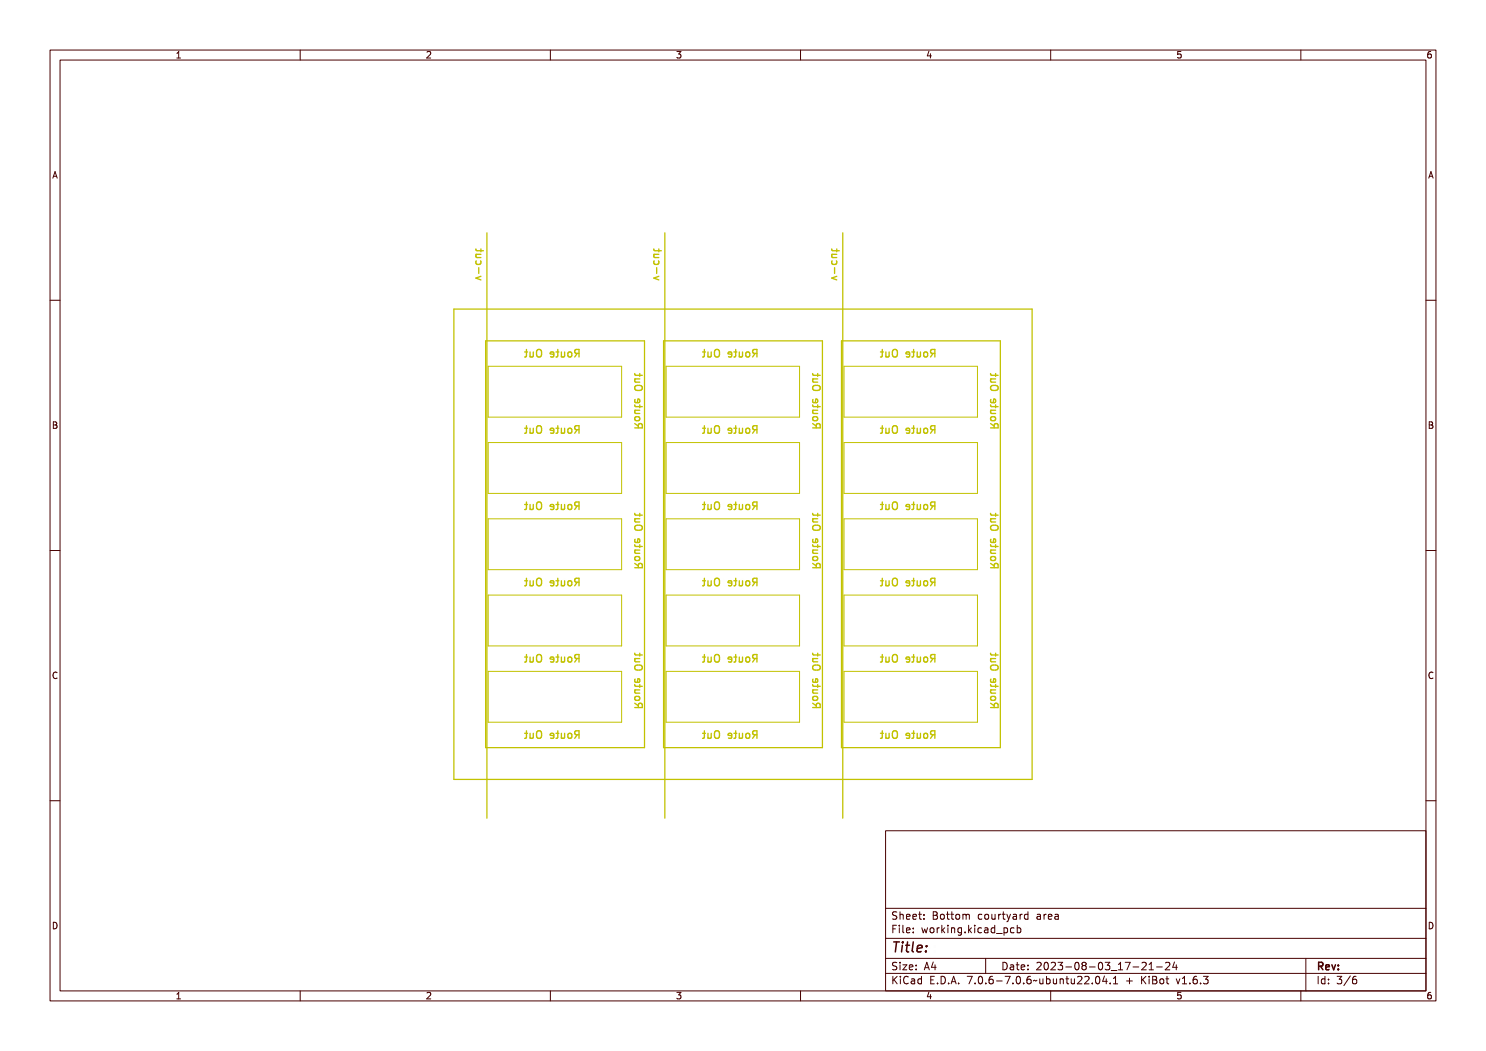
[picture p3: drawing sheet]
<svg xmlns="http://www.w3.org/2000/svg" width="297mm" height="210mm" viewBox="0 0 297 210" stroke-linecap="round" stroke-linejoin="round" font-family="sans-serif">
<defs><g id="words">
<text font-size="2.7" fill="#480000" x="178" y="190.3">Title:</text>
<g font-size="2" fill="#c2c200">
<text x="96.6" y="55.9" transform="rotate(-90 96.6 55.9)">v-cut</text>
<text x="132.1" y="55.9" transform="rotate(-90 132.1 55.9)">v-cut</text>
<text x="167.7" y="55.9" transform="rotate(-90 167.7 55.9)">v-cut</text>
<text x="104.9" y="71.4">Route Out</text>
<text x="140.5" y="71.4">Route Out</text>
<text x="176.1" y="71.4">Route Out</text>
<text x="104.9" y="86.6">Route Out</text>
<text x="128.3" y="85.6" transform="rotate(-90 128.3 85.6)">Route Out</text>
<text x="140.5" y="86.6">Route Out</text>
<text x="163.9" y="85.6" transform="rotate(-90 163.9 85.6)">Route Out</text>
<text x="176.1" y="86.6">Route Out</text>
<text x="199.4" y="85.6" transform="rotate(-90 199.4 85.6)">Route Out</text>
<text x="104.9" y="101.9">Route Out</text>
<text x="140.5" y="101.9">Route Out</text>
<text x="176.1" y="101.9">Route Out</text>
<text x="128.3" y="113.6" transform="rotate(-90 128.3 113.6)">Route Out</text>
<text x="163.9" y="113.6" transform="rotate(-90 163.9 113.6)">Route Out</text>
<text x="199.4" y="113.6" transform="rotate(-90 199.4 113.6)">Route Out</text>
<text x="104.9" y="117.1">Route Out</text>
<text x="140.5" y="117.1">Route Out</text>
<text x="176.1" y="117.1">Route Out</text>
<text x="104.9" y="132.4">Route Out</text>
<text x="140.5" y="132.4">Route Out</text>
<text x="176.1" y="132.4">Route Out</text>
<text x="128.3" y="141.5" transform="rotate(-90 128.3 141.5)">Route Out</text>
<text x="163.9" y="141.5" transform="rotate(-90 163.9 141.5)">Route Out</text>
<text x="199.4" y="141.5" transform="rotate(-90 199.4 141.5)">Route Out</text>
<text x="104.9" y="147.6">Route Out</text>
<text x="140.5" y="147.6">Route Out</text>
<text x="176.1" y="147.6">Route Out</text>
</g>
<g font-size="2" fill="#480000">
<text x="178" y="183.7">Sheet: Bottom courtyard area</text>
<text x="178" y="186.5">File: working.kicad_pcb</text>
<text x="178" y="193.9">Size: A4</text>
<text x="178" y="196.6">KiCad E.D.A. 7.0.6-7.0.6~ubuntu22.04.1 + KiBot v1.6.3</text>
<text x="200" y="193.9">Date: 2023-08-03_17-21-24</text>
<text x="263" y="196.6">Id: 3/6</text>
<text x="263" y="193.9">Rev:</text>
</g>
<g font-size="1.7" fill="#480000">
<text x="35" y="11.7">1</text>
<text x="85" y="11.7">2</text>
<text x="135" y="11.7">3</text>
<text x="185" y="11.7">4</text>
<text x="235" y="11.7">5</text>
<text x="285" y="11.7">6</text>
<text x="10.5" y="35.7">A</text>
<text x="285.5" y="35.7">A</text>
<text x="10.5" y="85.6">B</text>
<text x="285.5" y="85.6">B</text>
<text x="10.5" y="135.7">C</text>
<text x="285.5" y="135.7">C</text>
<text x="10.5" y="185.6">D</text>
<text x="285.5" y="185.6">D</text>
<text x="35" y="199.7">1</text>
<text x="85" y="199.7">2</text>
<text x="135" y="199.7">3</text>
<text x="185" y="199.7">4</text>
<text x="235" y="199.7">5</text>
<text x="285" y="199.7">6</text>
</g>
</g></defs>
<g fill="none" stroke="#c2c200" stroke-width=".2">
<path d="M97.6 73.2h26.6v10.2h-26.6zM133.1 73.2h26.7v10.2h-26.7zM168.7 73.2h26.7v10.2h-26.7zM97.6 88.4h26.6v10.2h-26.6zM133.1 88.4h26.7v10.2h-26.7zM168.7 88.4h26.7v10.2h-26.7zM97.6 103.7h26.6v10.1h-26.6zM97.6 118.9h26.6v10.2h-26.6zM133.1 103.7h26.7v10.1h-26.7zM133.1 118.9h26.7v10.2h-26.7zM168.7 103.7h26.7v10.1h-26.7zM168.7 118.9h26.7v10.2h-26.7z"/>
<path d="M97.6 134.2h26.6v10.1h-26.6zM133.1 134.2h26.7v10.1h-26.7zM168.7 134.2h26.7v10.1h-26.7z"/>
</g>
<path d="M97.3 46.5v117M132.9 46.5v117M168.4 46.5v117M90.7 61.8h115.6v93.9h-115.6zM97.1 68.1h31.7v81.3h-31.7zM132.6 68.1h31.8v81.3h-31.8zM168.2 68.1h31.7v81.3h-31.7z" fill="none" stroke="#c2c200" stroke-width=".25"/>
<g fill="none" stroke="#c2c200" stroke-width=".27">
<path d="M95.4 54.8l1.2 .4v.2l-1.2 .4v-.2l1-.3-1-.3zM95.4 51.2h1.2v.2h-.2a.36 .36 0 0 1 .2 .5 .36 .36 0 0 1-.5 .2h-.7v-.2h.9l.1-.2-.2-.3h-.8zM95.4 50h.2v.4h.7l.1-.4h.2l-.1 .4-.1 .2h-.8v.3h-.2v-.3h-.3v-.2h.3zM95.5 52.4h.2a.4 .4 0 0 0 0 .6 .4 .4 0 0 0 .6 0 .4 .4 0 0 0 0-.6 .45 .45 0 0 1 .3 .6 .45 .45 0 0 1-.6 .3 .55 .55 0 0 1-.5-.3 .55 .55 0 0 1 0-.6zM95.9 53.8h.2v.5h-.2zM131 54.8l1.1 .4v.2l-1.1 .4v-.2l.9-.3-.9-.3zM131 51.2h1.1v.2h-.2a.36 .36 0 0 1 .2 .5 .36 .36 0 0 1-.4 .2h-.7v-.2h.8l.2-.2-.2-.3h-.8zM131 50h.1v.4h.8l.1-.4h.1v.4l-.2 .2h-.8v.3h-.1v-.3h-.3v-.2h.3zM131.1 52.4h.2a.4 .4 0 0 0 0 .6 .4 .4 0 0 0 .5 0 .4 .4 0 0 0 .1-.6 .45 .45 0 0 1 .2 .6 .45 .45 0 0 1-.5 .3 .55 .55 0 0 1-.6-.3 .55 .55 0 0 1 .1-.6zM131.5 53.8h.1v.5h-.1zM166.6 54.8l1.1 .4v.2l-1.1 .4v-.2l.9-.3-.9-.3zM166.6 51.2h1.1v.2h-.2a.36 .36 0 0 1 .2 .5 .36 .36 0 0 1-.4 .2h-.7v-.2h.8l.1-.2-.2-.3h-.7z"/>
<path d="M166.6 50h.1v.4h.7l.1-.4h.2v.4l-.2 .2h-.8v.3h-.1v-.3h-.3v-.2h.3zM166.6 52.4h.2a.4 .4 0 0 0 0 .6 .4 .4 0 0 0 .6 0 .4 .4 0 0 0 0-.6 .45 .45 0 0 1 .3 .6 .45 .45 0 0 1-.6 .3 .55 .55 0 0 1-.5-.3 .55 .55 0 0 1 0-.6zM167 53.8h.2v.5h-.2zM105.1 69.9a.74 .74 0 0 1 .9 .3v.3l-.3 .2 .5 .7h-.3l-.2-.5-.2-.1h-.2v.6h-.2zM105.3 70.1h.2a.26 .26 0 0 1 .3 .3 .26 .26 0 0 1-.3 .2h-.2zM106.6 70.5a.4 .4 0 0 1 .4 .4 .4 .4 0 0 1-.4 .4l-.1-.3zM107.6 70.3h.1l.1 .8 .2 .2 .2-.2v-.8h.2v1.1h-.2v-.2a.36 .36 0 0 1-.4 .2 .36 .36 0 0 1-.2-.4zM109 70h.2v.3h.4v.1h-.4v.7l.4 .2v.1h-.4l-.2-.2v-.8h-.3v-.1h.3zM110.1 70.4a.49 .49 0 0 1 .6-.1 .49 .49 0 0 1 .2 .6h-.8a.42 .42 0 0 0 .3 .4 .42 .42 0 0 0 .4-.1 .48 .48 0 0 1-.4 .2 .48 .48 0 0 1-.4-.2zM110.2 70.5h.3l.2 .3h-.6zM112.6 70a.54 .54 0 0 1 .6 .1 .54 .54 0 0 1 .1 .6 .54 .54 0 0 1-.5 .7 .54 .54 0 0 1-.5-.7zM112.7 70.1a.57 .57 0 0 1 .4 .9l-.1 .2a.57 .57 0 0 1-.4-.9z"/>
<path d="M113.6 70.3h.2v.8l.2 .2 .3-.2v-.8h.2v1.1h-.2v-.2a.36 .36 0 0 1-.5 .2 .36 .36 0 0 1-.2-.4zM115.1 70h.2v.3h.4v.1h-.4v.7l.4 .2v.1h-.4l-.2-.2v-.8h-.3v-.1h.3zM126.9 77.5a.9 .9 0 0 1 1.4 .2 .84 .84 0 0 1-.7 .5 .84 .84 0 0 1-.8-.5zM127 77.6a.9 .9 0 0 1 1.2 .1 .78 .78 0 0 1-1.2 0zM127.2 76.1h1.1v.2h-.2a.36 .36 0 0 1 .2 .4 .36 .36 0 0 1-.4 .2h-.7v-.1h.8l.2-.2-.2-.3h-.8zM127.2 74.9h.1v.4h.7l.2-.4h.1v.4l-.2 .2h-.8v.3h-.1v-.3h-.3v-.2h.3zM127.3 79.8l.5-.1v.8a.42 .42 0 0 0 .4-.3 .42 .42 0 0 0-.1-.5 .48 .48 0 0 1 .2 .5 .48 .48 0 0 1-.2 .4 .55 .55 0 0 1-.7-.1 .55 .55 0 0 1-.1-.7zM127.4 79.9h.3v.6l-.4-.2zM140.6 69.9a.74 .74 0 0 1 .9 .3v.3l-.2 .2 .4 .7h-.2l-.2-.5-.3-.1h-.2v.6h-.2zM140.8 70.1h.3a.26 .26 0 0 1 .2 .3 .26 .26 0 0 1-.2 .2h-.3zM142.1 70.5h.1a.4 .4 0 0 1 .4 .4 .4 .4 0 0 1-.4 .4l-.1-.3zM143.1 70.3h.2v.8l.2 .2 .3-.2v-.8h.2v1.1h-.2v-.2a.36 .36 0 0 1-.5 .2 .36 .36 0 0 1-.2-.4z"/>
<path d="M144.6 70h.1v.3h.5v.1h-.5l.1 .7 .4 .2v.1h-.4l-.2-.2v-.8h-.3v-.1h.3zM145.6 70.4a.49 .49 0 0 1 .6-.1 .49 .49 0 0 1 .3 .6h-.8a.42 .42 0 0 0 .2 .4 .42 .42 0 0 0 .5-.1 .48 .48 0 0 1-.4 .2 .48 .48 0 0 1-.5-.2zM145.8 70.5h.3l.2 .3h-.6zM148.1 70a.54 .54 0 0 1 .6 .1 .54 .54 0 0 1 .2 .6 .54 .54 0 0 1-.5 .7 .54 .54 0 0 1-.5-.7zM148.3 70.1a.57 .57 0 0 1 .3 .9l-.1 .2a.57 .57 0 0 1-.4-.9zM149.2 70.3h.2v.8l.2 .2 .2-.2v-.8h.2v1.1h-.2v-.2a.36 .36 0 0 1-.4 .2 .36 .36 0 0 1-.2-.4zM150.6 70h.2v.3h.4v.1h-.4v.7l.4 .2v.1h-.4l-.1-.2-.1-.8h-.3v-.1h.3zM162.4 77.5a.9 .9 0 0 1 1.5 .2 .84 .84 0 0 1-.8 .5 .84 .84 0 0 1-.7-.5zM162.6 77.6a.9 .9 0 0 1 1.1 .1 .78 .78 0 0 1-1.2 0zM162.8 76.1h1.1v.2h-.2a.36 .36 0 0 1 .2 .4 .36 .36 0 0 1-.5 .2h-.6v-.1h.8l.1-.2-.2-.3h-.7zM162.8 74.9h.1v.4h.7l.1-.4h.2l-.1 .4-.1 .2h-.8v.3h-.1v-.3h-.4v-.2h.4zM162.9 79.8l.5-.1v.8a.42 .42 0 0 0 .3-.3 .42 .42 0 0 0-.1-.5 .48 .48 0 0 1 .3 .5 .48 .48 0 0 1-.3 .4 .55 .55 0 0 1-.7-.1 .55 .55 0 0 1 0-.7z"/>
<path d="M163 79.9h.2v.6l-.3-.2zM176.2 69.9a.74 .74 0 0 1 .9 .3v.3l-.3 .2 .5 .7h-.2l-.3-.5-.2-.1h-.2v.6h-.2zM176.4 70.1h.2a.26 .26 0 0 1 .3 .3 .26 .26 0 0 1-.3 .2h-.2zM177.7 70.5h.1a.4 .4 0 0 1 .4 .4 .4 .4 0 0 1-.4 .4l-.2-.3zM178.7 70.3h.2v.8l.2 .2 .2-.2v-.8h.2v1.1h-.2v-.2a.36 .36 0 0 1-.4 .2 .36 .36 0 0 1-.2-.4zM180.1 70h.2v.3h.4v.1h-.4v.7l.4 .2v.1h-.4l-.2-.2v-.8h-.3v-.1h.3zM181.2 70.4a.49 .49 0 0 1 .6-.1 .49 .49 0 0 1 .2 .6h-.8a.42 .42 0 0 0 .3 .4 .42 .42 0 0 0 .5-.1 .48 .48 0 0 1-.5 .2 .48 .48 0 0 1-.4-.2zM181.3 70.5h.4l.1 .3h-.6zM183.7 70a.54 .54 0 0 1 .6 .1 .54 .54 0 0 1 .1 .6 .54 .54 0 0 1-.5 .7 .54 .54 0 0 1-.4-.7zM183.8 70.1a.57 .57 0 0 1 .4 .9l-.1 .2a.57 .57 0 0 1-.4-.9zM184.7 70.3h.2v.8l.2 .2 .3-.2v-.8h.2v1.1h-.2v-.2a.36 .36 0 0 1-.4 .2 .36 .36 0 0 1-.3-.4zM186.2 70h.2v.3h.4v.1h-.4v.7l.4 .2v.1h-.4l-.2-.2v-.8h-.3v-.1h.3z"/>
<path d="M198 77.5a.9 .9 0 0 1 1.4 .2 .84 .84 0 0 1-.7 .5 .84 .84 0 0 1-.8-.5zM198.1 77.6a.9 .9 0 0 1 1.2 .1 .78 .78 0 0 1-1.2 0zM198.3 76.1h1.1v.2h-.1a.36 .36 0 0 1 .1 .4 .36 .36 0 0 1-.4 .2h-.7v-.1h.8l.2-.2-.2-.3h-.8zM198.3 74.9h.2v.4h.7l.1-.4h.1v.4l-.2 .2h-.7v.3h-.2v-.3h-.3v-.2h.3zM198.4 79.8l.5-.1v.8a.42 .42 0 0 0 .4-.3 .42 .42 0 0 0-.1-.5 .48 .48 0 0 1 .3 .5 .48 .48 0 0 1-.3 .4 .55 .55 0 0 1-.7-.1 .55 .55 0 0 1-.1-.7zM198.5 79.9h.3v.6l-.3-.2zM105.1 85.2a.74 .74 0 0 1 .9 .2v.3l-.3 .3 .5 .6h-.3l-.2-.5-.2-.1h-.2v.6h-.2zM105.3 85.3h.2a.26 .26 0 0 1 .3 .3 .26 .26 0 0 1-.3 .3h-.2zM106.6 85.8v-.1a.4 .4 0 0 1 .4 .4 .4 .4 0 0 1-.4 .4l-.1-.2zM107.6 85.5h.1l.1 .9 .2 .1 .2-.2v-.8h.2v1.1h-.2v-.1a.36 .36 0 0 1-.4 .1 .36 .36 0 0 1-.2-.4zM109 85.2h.2v.3h.4v.2h-.4v.7l.4 .1v.1h-.4l-.2-.1v-.8h-.3v-.2h.3zM110.1 85.7a.49 .49 0 0 1 .6-.1 .49 .49 0 0 1 .2 .5h-.8a.42 .42 0 0 0 .3 .4 .42 .42 0 0 0 .4-.1 .48 .48 0 0 1-.4 .3 .48 .48 0 0 1-.4-.3z"/>
<path d="M110.2 85.8l.3-.1 .2 .3h-.6zM112.6 85.2a.54 .54 0 0 1 .6 .1 .54 .54 0 0 1 .1 .6 .54 .54 0 0 1-.5 .8 .54 .54 0 0 1-.5-.8zM112.7 85.3a.57 .57 0 0 1 .4 1l-.1 .2a.57 .57 0 0 1-.4-.9zM113.6 85.5h.2v.9l.2 .1 .3-.2v-.8h.2v1.1h-.2v-.1a.36 .36 0 0 1-.5 .1 .36 .36 0 0 1-.2-.4zM115.1 85.2h.2v.3h.4v.2h-.4v.7l.4 .1v.1h-.4l-.2-.1v-.8h-.3v-.2h.3zM126.9 84.7l.5-.1 .2 .3 .7-.5v.2l-.5 .3-.1 .2v.2h.6v.2h-1.5zM127.1 84.9h.4v.4h-.5zM127.2 82.2h1.1v.2h-.2a.36 .36 0 0 1 .2 .4 .36 .36 0 0 1-.4 .2h-.7v-.2h.8l.2-.2-.2-.2h-.8zM127.2 81h.1v.4h.7l.2-.4h.1v.4l-.2 .1-.8 .1v.3h-.1v-.3h-.3v-.2h.3zM127.4 83.6h.5l.2 .1a.4 .4 0 0 1-.3 .4 .4 .4 0 0 1-.4-.4zM140.6 85.2a.74 .74 0 0 1 .9 .2v.3l-.2 .3 .4 .6h-.2l-.2-.5-.3-.1h-.2v.6h-.2zM140.8 85.3h.3a.26 .26 0 0 1 .2 .3 .26 .26 0 0 1-.2 .3h-.3z"/>
<path d="M142.1 85.8l.1-.1a.4 .4 0 0 1 .4 .4 .4 .4 0 0 1-.4 .4l-.1-.2zM143.1 85.5h.2v.9l.2 .1 .3-.2v-.8h.2v1.1h-.2v-.1a.36 .36 0 0 1-.5 .1 .36 .36 0 0 1-.2-.4zM144.6 85.2h.1v.3h.5v.2h-.5l.1 .7 .4 .1v.1h-.4l-.2-.1v-.8h-.3v-.2h.3zM145.6 85.7a.49 .49 0 0 1 .6-.1 .49 .49 0 0 1 .3 .5h-.8a.42 .42 0 0 0 .2 .4 .42 .42 0 0 0 .5-.1 .48 .48 0 0 1-.4 .3 .48 .48 0 0 1-.5-.3zM145.8 85.8l.3-.1 .2 .3h-.6zM148.1 85.2a.54 .54 0 0 1 .6 .1 .54 .54 0 0 1 .2 .6 .54 .54 0 0 1-.5 .8 .54 .54 0 0 1-.5-.8zM148.3 85.3a.57 .57 0 0 1 .3 1l-.1 .2a.57 .57 0 0 1-.4-.9zM149.2 85.5h.2v.9l.2 .1 .2-.2v-.8h.2v1.1h-.2v-.1a.36 .36 0 0 1-.4 .1 .36 .36 0 0 1-.2-.4zM150.6 85.2h.2v.3h.4v.2h-.4v.7l.4 .1v.1h-.4l-.1-.1-.1-.8h-.3v-.2h.3zM162.5 84.7l.4-.1 .3 .3 .7-.5v.2l-.5 .3-.2 .2v.2h.7v.2h-1.5zM162.6 84.9h.4l.1 .4h-.5zM162.8 82.2h1.1v.2h-.2a.36 .36 0 0 1 .2 .4 .36 .36 0 0 1-.5 .2h-.6v-.2h.8l.1-.2-.2-.2h-.7z"/>
<path d="M162.8 81h.1v.4h.7l.1-.4h.2l-.1 .4-.1 .1-.8 .1v.3h-.1v-.3h-.4v-.2h.4zM163 83.6h.5l.2 .1a.4 .4 0 0 1-.4 .4 .4 .4 0 0 1-.4-.4zM176.2 85.2a.74 .74 0 0 1 .9 .2v.3l-.3 .3 .5 .6h-.2l-.3-.5-.2-.1h-.2v.6h-.2zM176.4 85.3h.2a.26 .26 0 0 1 .3 .3 .26 .26 0 0 1-.3 .3h-.2zM177.7 85.8l.1-.1a.4 .4 0 0 1 .4 .4 .4 .4 0 0 1-.4 .4l-.2-.2zM178.7 85.5h.2v.9l.2 .1 .2-.2v-.8h.2v1.1h-.2v-.1a.36 .36 0 0 1-.4 .1 .36 .36 0 0 1-.2-.4zM180.1 85.2h.2v.3h.4v.2h-.4v.7l.4 .1v.1h-.4l-.2-.1v-.8h-.3v-.2h.3zM181.2 85.7a.49 .49 0 0 1 .6-.1 .49 .49 0 0 1 .2 .5h-.8a.42 .42 0 0 0 .3 .4 .42 .42 0 0 0 .5-.1 .48 .48 0 0 1-.5 .3 .48 .48 0 0 1-.4-.3zM181.3 85.8l.4-.1 .1 .3h-.6zM183.7 85.2a.54 .54 0 0 1 .6 .1 .54 .54 0 0 1 .1 .6 .54 .54 0 0 1-.5 .8 .54 .54 0 0 1-.4-.8zM183.8 85.3a.57 .57 0 0 1 .4 1l-.1 .2a.57 .57 0 0 1-.4-.9zM184.7 85.5h.2v.9l.2 .1 .3-.2v-.8h.2v1.1h-.2v-.1a.36 .36 0 0 1-.4 .1 .36 .36 0 0 1-.3-.4z"/>
<path d="M186.2 85.2h.2v.3h.4v.2h-.4v.7l.4 .1v.1h-.4l-.2-.1v-.8h-.3v-.2h.3zM198.1 84.7l.4-.1 .2 .3 .7-.5v.2l-.5 .3-.1 .2v.2h.6v.2h-1.5zM198.2 84.9h.4v.4h-.5zM198.3 82.2h1.1v.2h-.1a.36 .36 0 0 1 .1 .4 .36 .36 0 0 1-.4 .2h-.7v-.2h.8l.2-.2-.2-.2h-.8zM198.3 81h.2v.4h.7l.1-.4h.1v.4l-.2 .1-.7 .1v.3h-.2v-.3h-.3v-.2h.3zM198.6 83.6h.5l.2 .1a.4 .4 0 0 1-.4 .4 .4 .4 0 0 1-.4-.4zM105.1 115.7a.74 .74 0 0 1 .9 .2v.3l-.3 .2 .5 .7h-.3l-.2-.5-.2-.1h-.2v.6h-.2zM105.1 100.4a.74 .74 0 0 1 .9 .3v.3l-.3 .2 .5 .7h-.3l-.2-.5-.2-.1h-.2v.6h-.2zM105.3 115.8h.2a.26 .26 0 0 1 .3 .3 .26 .26 0 0 1-.3 .2h-.2zM105.3 100.6h.2a.26 .26 0 0 1 .3 .2 .26 .26 0 0 1-.3 .3h-.2zM106.6 116.3v-.1a.4 .4 0 0 1 .4 .4 .4 .4 0 0 1-.4 .4l-.1-.2zM106.6 101v-.1a.4 .4 0 0 1 .4 .4 .4 .4 0 0 1-.4 .4l-.1-.2z"/>
<path d="M107.6 116h.1l.1 .8 .2 .2 .2-.2v-.8h.2v1.1h-.2v-.1a.36 .36 0 0 1-.4 .1 .36 .36 0 0 1-.2-.4zM107.6 100.8h.1l.1 .8 .2 .2 .2-.2v-.8h.2v1.1h-.2v-.2a.36 .36 0 0 1-.4 .2 .36 .36 0 0 1-.2-.4zM109 115.7h.2v.3h.4v.2h-.4v.7l.4 .1v.1h-.4l-.2-.2v-.7h-.3v-.2h.3zM109 100.5h.2v.3h.4v.1h-.4v.7l.4 .1v.2h-.4l-.2-.2v-.8h-.3v-.1h.3zM110.1 116.2a.49 .49 0 0 1 .6-.2 .49 .49 0 0 1 .2 .6h-.8a.42 .42 0 0 0 .3 .4 .42 .42 0 0 0 .4-.1 .48 .48 0 0 1-.4 .3 .48 .48 0 0 1-.4-.3zM110.1 100.9a.49 .49 0 0 1 .6-.1 .49 .49 0 0 1 .2 .6h-.8a.42 .42 0 0 0 .3 .4 .42 .42 0 0 0 .4-.2 .48 .48 0 0 1-.4 .3 .48 .48 0 0 1-.4-.3zM110.2 116.2h.3l.2 .3h-.6zM110.2 101l.3-.1 .2 .3h-.6zM112.6 115.7a.54 .54 0 0 1 .6 .1 .54 .54 0 0 1 .1 .6 .54 .54 0 0 1-.5 .8 .54 .54 0 0 1-.5-.8zM112.6 100.5a.54 .54 0 0 1 .6 0 .54 .54 0 0 1 .1 .7 .54 .54 0 0 1-.5 .7 .54 .54 0 0 1-.5-.7zM112.7 115.8a.57 .57 0 0 1 .4 .9l-.1 .3a.57 .57 0 0 1-.4-1zM112.7 100.6a.57 .57 0 0 1 .4 .9l-.1 .2a.57 .57 0 0 1-.4-.9z"/>
<path d="M113.6 116h.2v.8l.2 .2 .3-.2v-.8h.2v1.1h-.2v-.1a.36 .36 0 0 1-.5 .1 .36 .36 0 0 1-.2-.4zM113.6 100.8h.2v.8l.2 .2 .3-.2v-.8h.2v1.1h-.2v-.2a.36 .36 0 0 1-.5 .2 .36 .36 0 0 1-.2-.4zM115.1 115.7h.2v.3h.4v.2h-.4v.7l.4 .1v.1h-.4l-.2-.2v-.7h-.3v-.2h.3zM115.1 100.5h.2v.3h.4v.1h-.4v.7l.4 .1v.2h-.4l-.2-.2v-.8h-.3v-.1h.3zM126.9 105.4a.9 .9 0 0 1 1.4 .3 .84 .84 0 0 1-.7 .5 .84 .84 0 0 1-.8-.5zM126.9 112.7l.5-.2 .2 .3 .7-.4v.2l-.5 .2-.1 .2v.2h.6v.2h-1.5zM127 105.6a.9 .9 0 0 1 1.2 .1 .78 .78 0 0 1-1.2 0zM127.1 112.8h.4v.4h-.5zM127.2 110.1h1.1v.2h-.2a.36 .36 0 0 1 .2 .4 .36 .36 0 0 1-.4 .3h-.7v-.2h.8l.2-.2-.2-.3h-.8zM127.2 108.9h.1v.4h.7l.2-.4h.1v.4l-.2 .2h-.8v.3h-.1v-.3h-.3v-.2h.3zM127.2 104h1.1v.2h-.2a.36 .36 0 0 1 .2 .5 .36 .36 0 0 1-.4 .2h-.7v-.2h.8l.2-.2-.2-.3h-.8zM127.2 102.9h.1v.4h.7l.2-.4h.1v.4l-.2 .1h-.8v.3h-.1v-.3h-.3v-.1h.3z"/>
<path d="M127.3 107.7l.5-.1v.8a.42 .42 0 0 0 .4-.3 .42 .42 0 0 0-.1-.4 .48 .48 0 0 1 .2 .4 .48 .48 0 0 1-.2 .4 .55 .55 0 0 1-.7 0 .55 .55 0 0 1-.1-.8zM127.4 107.9l.3-.1v.6l-.4-.2zM127.4 111.5h.5l.2 .1a.4 .4 0 0 1-.3 .4 .4 .4 0 0 1-.4-.4zM140.6 115.7a.74 .74 0 0 1 .9 .2v.3l-.2 .2 .4 .7h-.2l-.2-.5-.3-.1h-.2v.6h-.2zM140.6 100.4a.74 .74 0 0 1 .9 .3v.3l-.2 .2 .4 .7h-.2l-.2-.5-.3-.1h-.2v.6h-.2zM140.8 115.8h.3a.26 .26 0 0 1 .2 .3 .26 .26 0 0 1-.2 .2h-.3zM140.8 100.6h.3a.26 .26 0 0 1 .2 .2 .26 .26 0 0 1-.2 .3h-.3zM142.1 116.3l.1-.1a.4 .4 0 0 1 .4 .4 .4 .4 0 0 1-.4 .4l-.1-.2zM142.1 101l.1-.1a.4 .4 0 0 1 .4 .4 .4 .4 0 0 1-.4 .4l-.1-.2zM143.1 116h.2v.8l.2 .2 .3-.2v-.8h.2v1.1h-.2v-.1a.36 .36 0 0 1-.5 .1 .36 .36 0 0 1-.2-.4zM143.1 100.8h.2v.8l.2 .2 .3-.2v-.8h.2v1.1h-.2v-.2a.36 .36 0 0 1-.5 .2 .36 .36 0 0 1-.2-.4zM144.6 115.7h.1v.3h.5v.2h-.5l.1 .7 .4 .1v.1h-.4l-.2-.2v-.7h-.3v-.2h.3z"/>
<path d="M144.6 100.5h.1v.3h.5v.1h-.5l.1 .7 .4 .1v.2h-.4l-.2-.2v-.8h-.3v-.1h.3zM145.6 116.2a.49 .49 0 0 1 .6-.2 .49 .49 0 0 1 .3 .6h-.8a.42 .42 0 0 0 .2 .4 .42 .42 0 0 0 .5-.1 .48 .48 0 0 1-.4 .3 .48 .48 0 0 1-.5-.3zM145.6 100.9a.49 .49 0 0 1 .6-.1 .49 .49 0 0 1 .3 .6h-.8a.42 .42 0 0 0 .2 .4 .42 .42 0 0 0 .5-.2 .48 .48 0 0 1-.4 .3 .48 .48 0 0 1-.5-.3zM145.8 116.2h.3l.2 .3h-.6zM145.8 101l.3-.1 .2 .3h-.6zM148.1 115.7a.54 .54 0 0 1 .6 .1 .54 .54 0 0 1 .2 .6 .54 .54 0 0 1-.5 .8 .54 .54 0 0 1-.5-.8zM148.1 100.5a.54 .54 0 0 1 .6 0 .54 .54 0 0 1 .2 .7 .54 .54 0 0 1-.5 .7 .54 .54 0 0 1-.5-.7zM148.3 115.8a.57 .57 0 0 1 .3 .9l-.1 .3a.57 .57 0 0 1-.4-1zM148.3 100.6a.57 .57 0 0 1 .3 .9l-.1 .2a.57 .57 0 0 1-.4-.9zM149.2 116h.2v.8l.2 .2 .2-.2v-.8h.2v1.1h-.2v-.1a.36 .36 0 0 1-.4 .1 .36 .36 0 0 1-.2-.4zM149.2 100.8h.2v.8l.2 .2 .2-.2v-.8h.2v1.1h-.2v-.2a.36 .36 0 0 1-.4 .2 .36 .36 0 0 1-.2-.4zM150.6 115.7h.2v.3h.4v.2h-.4v.7l.4 .1v.1h-.4l-.1-.2-.1-.7h-.3v-.2h.3z"/>
<path d="M150.6 100.5h.2v.3h.4v.1h-.4v.7l.4 .1v.2h-.4l-.1-.2-.1-.8h-.3v-.1h.3zM162.4 105.4a.9 .9 0 0 1 1.5 .3 .84 .84 0 0 1-.8 .5 .84 .84 0 0 1-.7-.5zM162.5 112.7l.4-.2 .3 .3 .7-.4v.2l-.5 .2-.2 .2v.2h.7v.2h-1.5zM162.6 105.6a.9 .9 0 0 1 1.1 .1 .78 .78 0 0 1-1.2 0zM162.6 112.8h.4l.1 .4h-.5zM162.8 110.1h1.1v.2h-.2a.36 .36 0 0 1 .2 .4 .36 .36 0 0 1-.5 .3h-.6v-.2h.8l.1-.2-.2-.3h-.7zM162.8 108.9h.1v.4h.7l.1-.4h.2l-.1 .4-.1 .2h-.8v.3h-.1v-.3h-.4v-.2h.4zM162.8 104h1.1v.2h-.2a.36 .36 0 0 1 .2 .5 .36 .36 0 0 1-.5 .2h-.6v-.2h.8l.1-.2-.2-.3h-.7zM162.8 102.9h.1v.4h.7l.1-.4h.2l-.1 .4-.1 .1h-.8v.3h-.1v-.3h-.4v-.1h.4zM162.9 107.7l.5-.1v.8a.42 .42 0 0 0 .3-.3 .42 .42 0 0 0-.1-.4 .48 .48 0 0 1 .3 .4 .48 .48 0 0 1-.3 .4 .55 .55 0 0 1-.7 0 .55 .55 0 0 1 0-.8zM163 107.9l.2-.1v.6l-.3-.2zM163 111.5h.5l.2 .1a.4 .4 0 0 1-.4 .4 .4 .4 0 0 1-.4-.4z"/>
<path d="M176.2 115.7a.74 .74 0 0 1 .9 .2v.3l-.3 .2 .5 .7h-.2l-.3-.5-.2-.1h-.2v.6h-.2zM176.2 100.4a.74 .74 0 0 1 .9 .3v.3l-.3 .2 .5 .7h-.2l-.3-.5-.2-.1h-.2v.6h-.2zM176.4 115.8h.2a.26 .26 0 0 1 .3 .3 .26 .26 0 0 1-.3 .2h-.2zM176.4 100.6h.2a.26 .26 0 0 1 .3 .2 .26 .26 0 0 1-.3 .3h-.2zM177.7 116.3l.1-.1a.4 .4 0 0 1 .4 .4 .4 .4 0 0 1-.4 .4l-.2-.2zM177.7 101l.1-.1a.4 .4 0 0 1 .4 .4 .4 .4 0 0 1-.4 .4l-.2-.2zM178.7 116h.2v.8l.2 .2 .2-.2v-.8h.2v1.1h-.2v-.1a.36 .36 0 0 1-.4 .1 .36 .36 0 0 1-.2-.4zM178.7 100.8h.2v.8l.2 .2 .2-.2v-.8h.2v1.1h-.2v-.2a.36 .36 0 0 1-.4 .2 .36 .36 0 0 1-.2-.4zM180.1 115.7h.2v.3h.4v.2h-.4v.7l.4 .1v.1h-.4l-.2-.2v-.7h-.3v-.2h.3zM180.1 100.5h.2v.3h.4v.1h-.4v.7l.4 .1v.2h-.4l-.2-.2v-.8h-.3v-.1h.3zM181.2 116.2a.49 .49 0 0 1 .6-.2 .49 .49 0 0 1 .2 .6h-.8a.42 .42 0 0 0 .3 .4 .42 .42 0 0 0 .5-.1 .48 .48 0 0 1-.5 .3 .48 .48 0 0 1-.4-.3zM181.2 100.9a.49 .49 0 0 1 .6-.1 .49 .49 0 0 1 .2 .6h-.8a.42 .42 0 0 0 .3 .4 .42 .42 0 0 0 .5-.2 .48 .48 0 0 1-.5 .3 .48 .48 0 0 1-.4-.3z"/>
<path d="M181.3 116.2h.4l.1 .3h-.6zM181.3 101l.4-.1 .1 .3h-.6zM183.7 115.7a.54 .54 0 0 1 .6 .1 .54 .54 0 0 1 .1 .6 .54 .54 0 0 1-.5 .8 .54 .54 0 0 1-.4-.8zM183.7 100.5a.54 .54 0 0 1 .6 0 .54 .54 0 0 1 .1 .7 .54 .54 0 0 1-.5 .7 .54 .54 0 0 1-.4-.7zM183.8 115.8a.57 .57 0 0 1 .4 .9l-.1 .3a.57 .57 0 0 1-.4-1zM183.8 100.6a.57 .57 0 0 1 .4 .9l-.1 .2a.57 .57 0 0 1-.4-.9zM184.7 116h.2v.8l.2 .2 .3-.2v-.8h.2v1.1h-.2v-.1a.36 .36 0 0 1-.4 .1 .36 .36 0 0 1-.3-.4zM184.7 100.8h.2v.8l.2 .2 .3-.2v-.8h.2v1.1h-.2v-.2a.36 .36 0 0 1-.4 .2 .36 .36 0 0 1-.3-.4zM186.2 115.7h.2v.3h.4v.2h-.4v.7l.4 .1v.1h-.4l-.2-.2v-.7h-.3v-.2h.3zM186.2 100.5h.2v.3h.4v.1h-.4v.7l.4 .1v.2h-.4l-.2-.2v-.8h-.3v-.1h.3zM198 105.4a.9 .9 0 0 1 1.4 .3 .84 .84 0 0 1-.7 .5 .84 .84 0 0 1-.8-.5zM198.1 112.7l.4-.2 .2 .3 .7-.4v.2l-.5 .2-.1 .2v.2h.6v.2h-1.5z"/>
<path d="M198.1 105.6a.9 .9 0 0 1 1.2 .1 .78 .78 0 0 1-1.2 0zM198.2 112.8h.4v.4h-.5zM198.3 110.1h1.1v.2h-.1a.36 .36 0 0 1 .1 .4 .36 .36 0 0 1-.4 .3h-.7v-.2h.8l.2-.2-.2-.3h-.8zM198.3 108.9h.2v.4h.7l.1-.4h.1v.4l-.2 .2h-.7v.3h-.2v-.3h-.3v-.2h.3zM198.3 104h1.1v.2h-.1a.36 .36 0 0 1 .1 .5 .36 .36 0 0 1-.4 .2h-.7v-.2h.8l.2-.2-.2-.3h-.8zM198.3 102.9h.2v.4h.7l.1-.4h.1v.4l-.2 .1h-.7v.3h-.2v-.3h-.3v-.1h.3zM198.4 107.7l.5-.1v.8a.42 .42 0 0 0 .4-.3 .42 .42 0 0 0-.1-.4 .48 .48 0 0 1 .3 .4 .48 .48 0 0 1-.3 .4 .55 .55 0 0 1-.7 0 .55 .55 0 0 1-.1-.8zM198.5 107.9l.3-.1v.6l-.3-.2zM198.6 111.5h.5l.2 .1a.4 .4 0 0 1-.4 .4 .4 .4 0 0 1-.4-.4zM105.1 130.9a.74 .74 0 0 1 .9 .2v.4l-.3 .2 .5 .7h-.3l-.2-.5-.2-.2h-.2v.7h-.2zM105.3 131.1h.2a.26 .26 0 0 1 .3 .2 .26 .26 0 0 1-.3 .3h-.2zM106.6 131.5v-.1a.4 .4 0 0 1 .4 .4 .4 .4 0 0 1-.4 .4l-.1-.2z"/>
<path d="M107.6 131.3h.1l.1 .8 .2 .1 .2-.2v-.7h.2v1.1h-.2v-.2a.36 .36 0 0 1-.4 .2 .36 .36 0 0 1-.2-.5zM109 130.9h.2v.4h.4v.1h-.4v.7l.4 .1v.2l-.4-.1-.2-.1v-.8h-.3v-.1h.3zM110.1 131.4a.49 .49 0 0 1 .6-.1 .49 .49 0 0 1 .2 .6h-.8a.42 .42 0 0 0 .3 .4 .42 .42 0 0 0 .4-.2 .48 .48 0 0 1-.4 .3 .48 .48 0 0 1-.4-.3zM110.2 131.5l.3-.1 .2 .3h-.6zM112.6 131a.54 .54 0 0 1 .6 0 .54 .54 0 0 1 .1 .6 .54 .54 0 0 1-.5 .8 .54 .54 0 0 1-.5-.8zM112.7 131.1a.57 .57 0 0 1 .4 .9l-.1 .2a.57 .57 0 0 1-.4-.9zM113.6 131.3h.2v.8l.2 .1 .3-.2v-.7h.2v1.1h-.2v-.2a.36 .36 0 0 1-.5 .2 .36 .36 0 0 1-.2-.5zM115.1 130.9h.2v.4h.4v.1h-.4v.7l.4 .1v.2l-.4-.1-.2-.1v-.8h-.3v-.1h.3zM126.9 133.4a.9 .9 0 0 1 1.4 .2 .84 .84 0 0 1-.7 .5 .84 .84 0 0 1-.8-.5zM127 133.5a.9 .9 0 0 1 1.2 .1 .78 .78 0 0 1-1.2 0zM127.2 138.1h1.1v.1h-.2a.36 .36 0 0 1 .2 .5 .36 .36 0 0 1-.4 .2h-.7v-.2h.8l.2-.2-.2-.2-.8-.1zM127.2 136.9h.1v.4h.7l.2-.4h.1v.4l-.2 .1-.8 .1v.2h-.1v-.2h-.3v-.2h.3z"/>
<path d="M127.2 132h1.1v.2h-.2a.36 .36 0 0 1 .2 .4 .36 .36 0 0 1-.4 .2h-.7v-.2h.8l.2-.2-.2-.2h-.8zM127.2 130.8h.1v.4h.7l.2-.4h.1v.4l-.2 .2h-.8v.3h-.1v-.3h-.3v-.2h.3zM127.3 135.7l.5-.1v.8a.42 .42 0 0 0 .4-.3 .42 .42 0 0 0-.1-.5 .48 .48 0 0 1 .2 .4 .48 .48 0 0 1-.2 .5 .55 .55 0 0 1-.7-.1 .55 .55 0 0 1-.1-.7zM127.4 135.8l.3-.1v.6l-.4-.2zM127.4 139.5l.5-.1 .2 .2a.4 .4 0 0 1-.3 .4 .4 .4 0 0 1-.4-.4zM140.6 130.9a.74 .74 0 0 1 .9 .2v.4l-.2 .2 .4 .7h-.2l-.2-.5-.3-.2h-.2v.7h-.2zM140.8 131.1h.3a.26 .26 0 0 1 .2 .2 .26 .26 0 0 1-.2 .3h-.3zM142.1 131.5l.1-.1a.4 .4 0 0 1 .4 .4 .4 .4 0 0 1-.4 .4l-.1-.2zM143.1 131.3h.2v.8l.2 .1 .3-.2v-.7h.2v1.1h-.2v-.2a.36 .36 0 0 1-.5 .2 .36 .36 0 0 1-.2-.5zM144.6 130.9h.1v.4h.5v.1h-.5l.1 .7 .4 .1v.2l-.4-.1-.2-.1v-.8h-.3v-.1h.3zM145.6 131.4a.49 .49 0 0 1 .6-.1 .49 .49 0 0 1 .3 .6h-.8a.42 .42 0 0 0 .2 .4 .42 .42 0 0 0 .5-.2 .48 .48 0 0 1-.4 .3 .48 .48 0 0 1-.5-.3zM145.8 131.5l.3-.1 .2 .3h-.6z"/>
<path d="M148.1 131a.54 .54 0 0 1 .6 0 .54 .54 0 0 1 .2 .6 .54 .54 0 0 1-.5 .8 .54 .54 0 0 1-.5-.8zM148.3 131.1a.57 .57 0 0 1 .3 .9l-.1 .2a.57 .57 0 0 1-.4-.9zM149.2 131.3h.2v.8l.2 .1 .2-.2v-.7h.2v1.1h-.2v-.2a.36 .36 0 0 1-.4 .2 .36 .36 0 0 1-.2-.5zM150.6 130.9h.2v.4h.4v.1h-.4v.7l.4 .1v.2l-.4-.1-.1-.1-.1-.8h-.3v-.1h.3zM162.4 133.4a.9 .9 0 0 1 1.5 .2 .84 .84 0 0 1-.8 .5 .84 .84 0 0 1-.7-.5zM162.6 133.5a.9 .9 0 0 1 1.1 .1 .78 .78 0 0 1-1.2 0zM162.8 138.1h1.1v.1h-.2a.36 .36 0 0 1 .2 .5 .36 .36 0 0 1-.5 .2h-.6v-.2h.8l.1-.2-.2-.2-.7-.1zM162.8 136.9h.1v.4h.7l.1-.4h.2l-.1 .4-.1 .1-.8 .1v.2h-.1v-.2h-.4v-.2h.4zM162.8 132h1.1v.2h-.2a.36 .36 0 0 1 .2 .4 .36 .36 0 0 1-.5 .2h-.6v-.2h.8l.1-.2-.2-.2h-.7zM162.8 130.8h.1v.4h.7l.1-.4h.2l-.1 .4-.1 .2h-.8v.3h-.1v-.3h-.4v-.2h.4zM162.9 135.7l.5-.1v.8a.42 .42 0 0 0 .3-.3 .42 .42 0 0 0-.1-.5 .48 .48 0 0 1 .3 .4 .48 .48 0 0 1-.3 .5 .55 .55 0 0 1-.7-.1 .55 .55 0 0 1 0-.7zM163 135.8l.2-.1v.6l-.3-.2z"/>
<path d="M163 139.5l.5-.1 .2 .2a.4 .4 0 0 1-.4 .4 .4 .4 0 0 1-.4-.4zM176.2 130.9a.74 .74 0 0 1 .9 .2v.4l-.3 .2 .5 .7h-.2l-.3-.5-.2-.2h-.2v.7h-.2zM176.4 131.1h.2a.26 .26 0 0 1 .3 .2 .26 .26 0 0 1-.3 .3h-.2zM177.7 131.5l.1-.1a.4 .4 0 0 1 .4 .4 .4 .4 0 0 1-.4 .4l-.2-.2zM178.7 131.3h.2v.8l.2 .1 .2-.2v-.7h.2v1.1h-.2v-.2a.36 .36 0 0 1-.4 .2 .36 .36 0 0 1-.2-.5zM180.1 130.9h.2v.4h.4v.1h-.4v.7l.4 .1v.2l-.4-.1-.2-.1v-.8h-.3v-.1h.3zM181.2 131.4a.49 .49 0 0 1 .6-.1 .49 .49 0 0 1 .2 .6h-.8a.42 .42 0 0 0 .3 .4 .42 .42 0 0 0 .5-.2 .48 .48 0 0 1-.5 .3 .48 .48 0 0 1-.4-.3zM181.3 131.5l.4-.1 .1 .3h-.6zM183.7 131a.54 .54 0 0 1 .6 0 .54 .54 0 0 1 .1 .6 .54 .54 0 0 1-.5 .8 .54 .54 0 0 1-.4-.8zM183.8 131.1a.57 .57 0 0 1 .4 .9l-.1 .2a.57 .57 0 0 1-.4-.9zM184.7 131.3h.2v.8l.2 .1 .3-.2v-.7h.2v1.1h-.2v-.2a.36 .36 0 0 1-.4 .2 .36 .36 0 0 1-.3-.5zM186.2 130.9h.2v.4h.4v.1h-.4v.7l.4 .1v.2l-.4-.1-.2-.1v-.8h-.3v-.1h.3z"/>
<path d="M198 133.4a.9 .9 0 0 1 1.4 .2 .84 .84 0 0 1-.7 .5 .84 .84 0 0 1-.8-.5zM198.1 133.5a.9 .9 0 0 1 1.2 .1 .78 .78 0 0 1-1.2 0zM198.3 138.1h1.1v.1h-.1a.36 .36 0 0 1 .1 .5 .36 .36 0 0 1-.4 .2h-.7v-.2h.8l.2-.2-.2-.2-.8-.1zM198.3 136.9h.2v.4h.7l.1-.4h.1v.4l-.2 .1-.7 .1v.2h-.2v-.2h-.3v-.2h.3zM198.3 132h1.1v.2h-.1a.36 .36 0 0 1 .1 .4 .36 .36 0 0 1-.4 .2h-.7v-.2h.8l.2-.2-.2-.2h-.8zM198.3 130.8h.2v.4h.7l.1-.4h.1v.4l-.2 .2h-.7v.3h-.2v-.3h-.3v-.2h.3zM198.4 135.7l.5-.1v.8a.42 .42 0 0 0 .4-.3 .42 .42 0 0 0-.1-.5 .48 .48 0 0 1 .3 .4 .48 .48 0 0 1-.3 .5 .55 .55 0 0 1-.7-.1 .55 .55 0 0 1-.1-.7zM198.5 135.8l.3-.1v.6l-.3-.2zM198.6 139.5l.5-.1 .2 .2a.4 .4 0 0 1-.4 .4 .4 .4 0 0 1-.4-.4zM105.1 146.1a.74 .74 0 0 1 .9 .3v.3l-.3 .2 .5 .7h-.3l-.2-.5-.2-.1h-.2v.6h-.2zM105.3 146.3h.2a.26 .26 0 0 1 .3 .3 .26 .26 0 0 1-.3 .2h-.2zM106.6 146.7a.4 .4 0 0 1 .4 .4 .4 .4 0 0 1-.4 .4l-.1-.3z"/>
<path d="M107.6 146.5h.1l.1 .8 .2 .2 .2-.2v-.8h.2v1.1h-.2v-.2a.36 .36 0 0 1-.4 .2 .36 .36 0 0 1-.2-.4zM109 146.2h.2v.3h.4v.1h-.4v.7l.4 .2v.1h-.4l-.2-.2v-.8h-.3v-.1h.3zM110.1 146.6a.49 .49 0 0 1 .6-.1 .49 .49 0 0 1 .2 .6h-.8a.42 .42 0 0 0 .3 .4 .42 .42 0 0 0 .4-.1 .48 .48 0 0 1-.4 .2 .48 .48 0 0 1-.4-.2zM110.2 146.7h.3l.2 .3h-.6zM112.6 146.2a.54 .54 0 0 1 .6 .1 .54 .54 0 0 1 .1 .6 .54 .54 0 0 1-.5 .7 .54 .54 0 0 1-.5-.7zM112.7 146.3a.57 .57 0 0 1 .4 .9l-.1 .2a.57 .57 0 0 1-.4-.9zM113.6 146.5h.2v.8l.2 .2 .3-.2v-.8h.2v1.1h-.2v-.2a.36 .36 0 0 1-.5 .2 .36 .36 0 0 1-.2-.4zM115.1 146.2h.2v.3h.4v.1h-.4v.7l.4 .2v.1h-.4l-.2-.2v-.8h-.3v-.1h.3zM126.9 140.6l.5-.1 .2 .3 .7-.5v.2l-.5 .3-.1 .2v.2h.6v.2h-1.5zM127.1 140.7h.4v.5h-.5zM140.6 146.1a.74 .74 0 0 1 .9 .3v.3l-.2 .2 .4 .7h-.2l-.2-.5-.3-.1h-.2v.6h-.2zM140.8 146.3h.3a.26 .26 0 0 1 .2 .3 .26 .26 0 0 1-.2 .2h-.3z"/>
<path d="M142.1 146.7h.1a.4 .4 0 0 1 .4 .4 .4 .4 0 0 1-.4 .4l-.1-.3zM143.1 146.5h.2v.8l.2 .2 .3-.2v-.8h.2v1.1h-.2v-.2a.36 .36 0 0 1-.5 .2 .36 .36 0 0 1-.2-.4zM144.6 146.2h.1v.3h.5v.1h-.5l.1 .7 .4 .2v.1h-.4l-.2-.2v-.8h-.3v-.1h.3zM145.6 146.6a.49 .49 0 0 1 .6-.1 .49 .49 0 0 1 .3 .6h-.8a.42 .42 0 0 0 .2 .4 .42 .42 0 0 0 .5-.1 .48 .48 0 0 1-.4 .2 .48 .48 0 0 1-.5-.2zM145.8 146.7h.3l.2 .3h-.6zM148.1 146.2a.54 .54 0 0 1 .6 .1 .54 .54 0 0 1 .2 .6 .54 .54 0 0 1-.5 .7 .54 .54 0 0 1-.5-.7zM148.3 146.3a.57 .57 0 0 1 .3 .9l-.1 .2a.57 .57 0 0 1-.4-.9zM149.2 146.5h.2v.8l.2 .2 .2-.2v-.8h.2v1.1h-.2v-.2a.36 .36 0 0 1-.4 .2 .36 .36 0 0 1-.2-.4zM150.6 146.2h.2v.3h.4v.1h-.4v.7l.4 .2v.1h-.4l-.1-.2-.1-.8h-.3v-.1h.3zM162.5 140.6l.4-.1 .3 .3 .7-.5v.2l-.5 .3-.2 .2v.2h.7v.2h-1.5zM162.6 140.7h.4l.1 .5h-.5zM176.2 146.1a.74 .74 0 0 1 .9 .3v.3l-.3 .2 .5 .7h-.2l-.3-.5-.2-.1h-.2v.6h-.2z"/>
<path d="M176.4 146.3h.2a.26 .26 0 0 1 .3 .3 .26 .26 0 0 1-.3 .2h-.2zM177.7 146.7h.1a.4 .4 0 0 1 .4 .4 .4 .4 0 0 1-.4 .4l-.2-.3zM178.7 146.5h.2v.8l.2 .2 .2-.2v-.8h.2v1.1h-.2v-.2a.36 .36 0 0 1-.4 .2 .36 .36 0 0 1-.2-.4zM180.1 146.2h.2v.3h.4v.1h-.4v.7l.4 .2v.1h-.4l-.2-.2v-.8h-.3v-.1h.3zM181.2 146.6a.49 .49 0 0 1 .6-.1 .49 .49 0 0 1 .2 .6h-.8a.42 .42 0 0 0 .3 .4 .42 .42 0 0 0 .5-.1 .48 .48 0 0 1-.5 .2 .48 .48 0 0 1-.4-.2zM181.3 146.7h.4l.1 .3h-.6zM183.7 146.2a.54 .54 0 0 1 .6 .1 .54 .54 0 0 1 .1 .6 .54 .54 0 0 1-.5 .7 .54 .54 0 0 1-.4-.7zM183.8 146.3a.57 .57 0 0 1 .4 .9l-.1 .2a.57 .57 0 0 1-.4-.9zM184.7 146.5h.2v.8l.2 .2 .3-.2v-.8h.2v1.1h-.2v-.2a.36 .36 0 0 1-.4 .2 .36 .36 0 0 1-.3-.4zM186.2 146.2h.2v.3h.4v.1h-.4v.7l.4 .2v.1h-.4l-.2-.2v-.8h-.3v-.1h.3zM198.1 140.6l.4-.1 .2 .3 .7-.5v.2l-.5 .3-.1 .2v.2h.6v.2h-1.5zM198.2 140.7h.4v.5h-.5z"/>
<circle cx="106.7" cy="70.8" r=".53"/>
<circle cx="142.3" cy="70.8" r=".53"/>
<circle cx="177.9" cy="70.8" r=".53"/>
<circle cx="106.7" cy="86" r=".53"/>
<circle cx="127.7" cy="83.8" r=".53"/>
<circle cx="142.3" cy="86" r=".53"/>
<circle cx="163.3" cy="83.8" r=".53"/>
<circle cx="177.9" cy="86" r=".53"/>
<circle cx="198.8" cy="83.8" r=".53"/>
<circle cx="106.7" cy="101.3" r=".53"/>
<circle cx="106.7" cy="116.5" r=".53"/>
<circle cx="127.7" cy="111.8" r=".53"/>
<circle cx="142.3" cy="101.3" r=".53"/>
<circle cx="142.3" cy="116.5" r=".53"/>
<circle cx="163.3" cy="111.8" r=".53"/>
<circle cx="177.9" cy="101.3" r=".53"/>
<circle cx="177.9" cy="116.5" r=".53"/>
<circle cx="198.8" cy="111.8" r=".53"/>
<circle cx="106.7" cy="131.8" r=".53"/>
<circle cx="127.7" cy="139.7" r=".53"/>
<circle cx="142.3" cy="131.8" r=".53"/>
<circle cx="163.3" cy="139.7" r=".53"/>
<circle cx="177.9" cy="131.8" r=".53"/>
<circle cx="198.8" cy="139.7" r=".53"/>
<circle cx="106.7" cy="147" r=".53"/>
<circle cx="142.3" cy="147" r=".53"/>
<circle cx="177.9" cy="147" r=".53"/>
</g>
<g fill="none" stroke="#480000" stroke-width=".2">
<path d="M10 10h277v190h-277zM12 12h273v186h-273zM60 10v2M110 10v2M160 10v2M210 10v2M260 10v2M10 60h2M285 60h2M10 110h2M285 110h2M10 160h2"/>
<path d="M285 160h2M177 166h108v32h-108zM60 198v2M110 198v2M160 198v2M177 181.5h108M177 187.5h108M177 191.5h108M177 194.5h108M178.1 195.2h.2v.6l.6-.6h.3l-.6 .6 .6 .8h-.2l-.5-.7-.2 .2v.5h-.2zM178.2 185h.9v.2h-.7v.4h.6v.2h-.6v.7h-.2zM178.3 182.4l.5-.1h.2v.2a.31 .31 0 0 0-.5-.1 .31 .31 0 0 0 0 .5 .5 .5 0 0 1 .6 .6 .5 .5 0 0 1-.8 .2l-.1-.2a.34 .34 0 0 0 .4 .1 .34 .34 0 0 0 .1-.5 .47 .47 0 0 1-.5-.2 .47 .47 0 0 1 .1-.5z"/>
<path d="M178.3 192.5l.5-.1h.2v.2a.31 .31 0 0 0-.5-.1 .31 .31 0 0 0 0 .5 .5 .5 0 0 1 .6 .6 .5 .5 0 0 1-.8 .2l-.1-.2a.34 .34 0 0 0 .4 .1 .34 .34 0 0 0 .1-.5 .47 .47 0 0 1-.5-.2 .47 .47 0 0 1 .1-.5zM179.4 182.2h.2v.6a.35 .35 0 0 1 .4-.1 .35 .35 0 0 1 .2 .4v.6h-.2v-.8h-.4v.8h-.2zM179.5 185.4h.4v.9h.4v.2h-.9v-.2h.3v-.8h-.2zM179.5 192.8h.4v.9h.4v.1h-.9v-.1h.3v-.8h-.2zM179.5 195.6h.4v.9h.4v.1h-.9v-.1h.3v-.8h-.2zM179.7 184.9h.2v.3h-.2zM179.7 192.3h.2v.3h-.2zM179.7 195.1h.2v.3h-.2zM180.6 184.9h.4v1.3l.4 .1v.2l-.5-.2v-1.2h-.3zM180.6 192.8h.8l-.6 .9h.6v.1h-.8l.6-.9h-.6zM180.7 182.8l.1-.1a.49 .49 0 0 1 .5 0 .49 .49 0 0 1 .2 .5h-.8a.42 .42 0 0 0 .3 .4 .42 .42 0 0 0 .4-.1 .47 .47 0 0 1-.4 .3 .47 .47 0 0 1-.4-.3zM180.7 195.4a.4 .4 0 0 1 .4-.3 .4 .4 0 0 1 .4 .3 .56 .56 0 0 0-.8 .4 .56 .56 0 0 0 .5 .7l.3-.1a.43 .43 0 0 1-.5 .3 .43 .43 0 0 1-.4-.4v-.6z"/>
<path d="M180.8 182.9l.4-.1 .1 .3h-.6zM181.8 195.6l.3-.1a.43 .43 0 0 1 .5 .5v.6h-.1v-.1a.38 .38 0 0 1-.5 .2 .38 .38 0 0 1-.2-.5 .38 .38 0 0 1 .4-.2h.3a.35 .35 0 0 0-.3-.4 .35 .35 0 0 0-.4 .2zM181.9 182.8l.1-.1a.49 .49 0 0 1 .5 0 .49 .49 0 0 1 .2 .5h-.8a.42 .42 0 0 0 .3 .4 .42 .42 0 0 0 .5-.1 .47 .47 0 0 1-.5 .3 .47 .47 0 0 1-.4-.3zM181.9 185.5l.1-.1a.49 .49 0 0 1 .5 0 .49 .49 0 0 1 .2 .5h-.8a.42 .42 0 0 0 .3 .4 .42 .42 0 0 0 .5-.1 .47 .47 0 0 1-.5 .3 .47 .47 0 0 1-.4-.3zM181.9 192.9l.1-.1a.49 .49 0 0 1 .5 0 .49 .49 0 0 1 .2 .5h-.8a.42 .42 0 0 0 .3 .4 .42 .42 0 0 0 .5-.1 .47 .47 0 0 1-.5 .3 .47 .47 0 0 1-.4-.3zM182 196.2l.5-.1a.31 .31 0 0 1-.2 .4 .31 .31 0 0 1-.4-.1zM182 182.9l.4-.1 .1 .3h-.6zM182 185.6l.4-.1 .1 .3h-.6zM182 193l.4-.1 .1 .3h-.6zM183 195.7l.4-.2 .2 .2v-.6h.2v1.5h-.2v-.1a.42 .42 0 0 1-.5 .1 .42 .42 0 0 1-.2-.5zM183.2 195.8l.1-.1a.4 .4 0 0 1 .3 .4 .4 .4 0 0 1-.3 .4l-.2-.2zM183.2 182.3h.2v.4h.4v.1h-.4v.7l.4 .1v.1h-.4l-.1-.1-.1-.8h-.3v-.1h.3z"/>
<path d="M183.3 185.4h.2v.3h-.2zM183.3 186.2h.2v.3h-.2zM183.3 192.8h.2v.3h-.2zM183.3 193.6h.2v.2h-.2zM184.5 182.7h.2v.3h-.2zM184.5 183.5h.2v.2h-.2zM185.2 185.4h.2l.2 .8 .1-.5h.2l.2 .5 .1-.8h.2l-.2 1.1h-.2l-.2-.7-.2 .7h-.1zM185.4 195.2h.9v.2h-.7v.4h.6v.2h-.6v.5h.7v.1h-.9zM185.7 192.4h.2l.5 1.4h-.2l-.1-.3h-.5l-.1 .3h-.2zM185.8 192.6l.2 .7h-.4zM186.6 182.3h.4a.35 .35 0 0 1 .5 .2 .35 .35 0 0 1-.3 .5 .41 .41 0 0 1 .3 .5 .41 .41 0 0 1-.5 .2h-.4zM186.8 183.1h.2a.27 .27 0 0 1 .3 .2 .27 .27 0 0 1-.3 .3h-.2z"/>
<path d="M186.8 182.5h.2a.23 .23 0 0 1 .3 .2 .23 .23 0 0 1-.3 .2h-.2zM186.8 185.6l.1-.1a.39 .39 0 0 1 .4 .4 .39 .39 0 0 1-.4 .4l-.1-.2zM186.9 196.4h.2v.2h-.2zM187.1 192.4h.2v.9h.2v.2h-.2v.3h-.2v-.3h-.6zM187.1 192.6v.7h-.4zM187.8 195.2a.76 .76 0 0 1 .9 .7 .76 .76 0 0 1-.9 .7zM188 195.4a.57 .57 0 0 1 .5 .5 .57 .57 0 0 1-.5 .6zM188 185.4h.2v.2v-.1a.29 .29 0 0 1 .3-.2 .29 .29 0 0 1 .3 .3 .37 .37 0 0 0-.5-.1 .37 .37 0 0 0-.1 .4v.6h-.2zM188 182.9l.1-.1a.39 .39 0 0 1 .4 .4 .39 .39 0 0 1-.4 .4l-.1-.2zM189.1 184.9h.1v.9l.5-.4h.2l-.4 .4 .5 .7h-.2l-.4-.6-.2 .1v.5h-.1zM189.2 182.3h.2v.4h.4v.1h-.4v.7l.4 .1v.1h-.4l-.1-.1-.1-.8h-.2v-.1h.2zM189.3 196.4h.3v.2h-.3z"/>
<path d="M190.3 185.4h.4v.9h.4v.2h-.9v-.2h.4v-.8h-.3zM190.5 182.3h.1v.4h.4v.1h-.4v.7l.4 .1v.1h-.4l-.1-.1v-.8h-.3v-.1h.3zM190.5 195.2h.3l.4 1.4h-.2l-.1-.3h-.5l-.1 .3h-.2zM190.6 184.9h.1v.3h-.1zM190.6 195.4l.2 .7h-.4zM191.4 185.4h.2v.1a.35 .35 0 0 1 .4-.1 .35 .35 0 0 1 .3 .4v.7h-.2l-.1-.9h-.3l-.1 .9h-.2zM191.6 182.9l.1-.1a.39 .39 0 0 1 .4 .4 .39 .39 0 0 1-.4 .4l-.1-.2zM191.7 196.4h.3v.2h-.3zM192.5 182.7l.6 .1 .3-.1 .1 1h-.1l-.1-.9-.2 .1v.8h-.1l-.2-.9-.1 .9h-.2zM192.7 185.5l.3-.2 .3 .2v-.1h.2v1a.53 .53 0 0 1-.8 .4v-.2a.36 .36 0 0 0 .4 .1 .36 .36 0 0 0 .2-.4l-.1 .1a.53 .53 0 0 1-.7-.3 .53 .53 0 0 1 .2-.6zM192.8 185.6l.1-.1a.39 .39 0 0 1 .4 .4 .39 .39 0 0 1-.4 .4l-.1-.2zM193.8 195.2h.9l-.5 1.4h-.2l.5-1.2h-.7z"/>
<path d="M194.1 186.2h.3v.3h-.3zM195.1 184.9h.2v.9l.4-.4h.3l-.5 .4 .5 .7h-.2l-.4-.6-.1 .1v.5h-.2zM195.2 182.8a.39 .39 0 0 1 .4-.2 .39 .39 0 0 1 .3 .3 .4 .4 0 0 0-.6 0 .4 .4 0 0 0 0 .6 .4 .4 0 0 0 .6 0 .45 .45 0 0 1-.6 .3 .45 .45 0 0 1-.3-.6zM195.3 196.4h.3v.2h-.3zM196.3 185.4h.5v.9h.3v.2h-.9v-.2h.4v-.8h-.3zM196.3 195.4a.57 .57 0 0 1 .7 0 .57 .57 0 0 1 .1 .8 .5 .5 0 0 1-.6 .5 .5 .5 0 0 1-.3-.8zM196.4 182.9l.1-.1a.39 .39 0 0 1 .4 .4 .39 .39 0 0 1-.4 .4l-.1-.2zM196.5 195.4a.61 .61 0 0 1 .4 1l-.1 .1a.61 .61 0 0 1-.4-1zM196.6 184.9h.2v.3h-.2zM197 191.5v3M197.4 182.7h.2v.8l.2 .1 .3-.2v-.7h.2v1h-.2v-.1a.35 .35 0 0 1-.4 .2 .35 .35 0 0 1-.3-.5zM197.6 185.5a.39 .39 0 0 1 .4-.2 .39 .39 0 0 1 .3 .3 .4 .4 0 0 0-.6 0 .4 .4 0 0 0 0 .6 .4 .4 0 0 0 .6 0 .45 .45 0 0 1-.6 .3 .45 .45 0 0 1-.3-.6z"/>
<path d="M197.7 196.4h.3v.2h-.3zM198.7 185.4l.2-.1a.43 .43 0 0 1 .6 .5v.7h-.2v-.2a.38 .38 0 0 1-.5 .2 .38 .38 0 0 1-.2-.5 .38 .38 0 0 1 .5-.2h.2a.35 .35 0 0 0-.3-.4 .35 .35 0 0 0-.3 .2zM198.7 195.4a.38 .38 0 0 1 .4-.3 .38 .38 0 0 1 .3 .3 .43 .43 0 0 0-.5 0 .43 .43 0 0 0-.1 .5 .46 .46 0 0 1 .7 .1 .46 .46 0 0 1-.2 .6 .46 .46 0 0 1-.7-.2zM198.8 182.7h.2v.2v-.1a.29 .29 0 0 1 .4-.2 .29 .29 0 0 1 .2 .3 .37 .37 0 0 0-.4-.1 .37 .37 0 0 0-.2 .4v.5h-.2zM198.8 186l.5-.1a.31 .31 0 0 1-.1 .4 .31 .31 0 0 1-.4-.1zM199.9 185.5l.3-.2 .3 .2v-.6h.2v1.6h-.2v-.2a.42 .42 0 0 1-.5 .1 .42 .42 0 0 1-.2-.5zM200 196h.5v.2h-.5zM200 185.6l.1-.1a.39 .39 0 0 1 .4 .4 .39 .39 0 0 1-.4 .4l-.1-.2zM200.1 182.3h.2v.4h.4v.1h-.4v.7l.4 .1v.1h-.4l-.2-.1v-.8h-.3v-.1h.3zM200.1 192.4a.76 .76 0 0 1 1 .7 .76 .76 0 0 1-1 .7zM200.3 192.6a.57 .57 0 0 1 .6 .5 .57 .57 0 0 1-.6 .6zM200.9 186.8l1.2 .1z"/>
<path d="M201 182.7h.2l.3 .8 .3-.8h.2l-.3 .7a.68 .68 0 0 1-.7 .8l.4-.5zM201 195.2h.9l-.5 1.4h-.2l.5-1.2h-.7zM201.4 192.8l.3-.1a.43 .43 0 0 1 .5 .5v.6h-.1v-.1a.38 .38 0 0 1-.5 .2 .38 .38 0 0 1-.2-.5 .38 .38 0 0 1 .4-.2h.3a.35 .35 0 0 0-.3-.4 .35 .35 0 0 0-.4 .2zM201.6 193.4l.5-.1a.31 .31 0 0 1-.2 .4 .31 .31 0 0 1-.4-.1zM202.2 185.4h.2v.1a.53 .53 0 0 1 .8 .3 .53 .53 0 0 1-.6 .7l-.2-.2v.6h-.2zM202.3 182.7l.3-.1a.43 .43 0 0 1 .5 .5v.6h-.2v-.1a.38 .38 0 0 1-.5 .2 .38 .38 0 0 1-.2-.5 .38 .38 0 0 1 .5-.2h.2a.35 .35 0 0 0-.2-.4 .35 .35 0 0 0-.4 .2zM202.4 183.3l.5-.1a.31 .31 0 0 1-.1 .4 .31 .31 0 0 1-.4-.1zM202.5 185.6l.1-.1a.4 .4 0 0 1 .4 .4 .4 .4 0 0 1-.4 .4l-.2-.2zM202.5 196.4h.3v.2h-.3zM202.8 192.4h.2v.4h.4v.1h-.4v.7l.4 .1v.1h-.4l-.2-.1v-.8h-.3v-.1h.3zM203.5 195.4a.57 .57 0 0 1 .8 0 .57 .57 0 0 1 0 .8 .5 .5 0 0 1-.6 .5 .5 .5 0 0 1-.3-.8zM203.6 185.5a.39 .39 0 0 1 .4-.2 .39 .39 0 0 1 .3 .3 .4 .4 0 0 0-.5 0 .4 .4 0 0 0 0 .6 .4 .4 0 0 0 .5 0 .45 .45 0 0 1-.6 .3 .45 .45 0 0 1-.2-.6z"/>
<path d="M203.6 182.7h.2v.2l.1-.1a.29 .29 0 0 1 .3-.2 .29 .29 0 0 1 .2 .3 .37 .37 0 0 0-.4-.1 .37 .37 0 0 0-.2 .4v.5h-.2zM203.7 195.4a.61 .61 0 0 1 .4 1l-.1 .1a.61 .61 0 0 1-.3-1zM203.9 192.9l.1-.1a.49 .49 0 0 1 .5 0 .49 .49 0 0 1 .2 .5h-.8a.42 .42 0 0 0 .3 .4 .42 .42 0 0 0 .5-.1 .47 .47 0 0 1-.5 .3 .47 .47 0 0 1-.4-.3zM204 193l.4-.1 .1 .3h-.6zM204.7 184.9h.1v.6a.53 .53 0 0 1 .8 .3 .53 .53 0 0 1-.6 .7l-.2-.2v.2h-.1zM204.7 182.8l.3-.2 .3 .2v-.6h.2v1.5h-.2v-.1a.42 .42 0 0 1-.5 .1 .42 .42 0 0 1-.2-.5zM204.8 182.9l.1-.1a.4 .4 0 0 1 .4 .4 .4 .4 0 0 1-.4 .4l-.1-.2zM204.9 185.6l.1-.1a.39 .39 0 0 1 .4 .4 .39 .39 0 0 1-.4 .4l-.1-.2zM204.9 196.4h.3v.2h-.3zM205.3 192.8h.2v.3h-.2zM205.3 193.6h.2v.2h-.2zM205.9 195.4a.38 .38 0 0 1 .4-.3 .38 .38 0 0 1 .3 .3 .43 .43 0 0 0-.5 0 .43 .43 0 0 0-.1 .5 .46 .46 0 0 1 .7 .1 .46 .46 0 0 1-.2 .6 .46 .46 0 0 1-.6-.2z"/>
<path d="M207 196l1-.1a.49 .49 0 0 1-.8 .1l-.2 .2zM207.1 182.7l.3-.1a.43 .43 0 0 1 .5 .5v.6h-.2v-.1a.38 .38 0 0 1-.5 .2 .38 .38 0 0 1-.2-.5 .38 .38 0 0 1 .5-.2h.2a.35 .35 0 0 0-.2-.4 .35 .35 0 0 0-.4 .2zM207.3 183.3l.4-.1a.31 .31 0 0 1-.1 .4 .31 .31 0 0 1-.4-.1zM207.4 192.5a.53 .53 0 0 1 .8 .1 .53 .53 0 0 1-.3 .7l-.3 .4h.7v.1h-.9l.3-.5a.4 .4 0 0 0 .3-.4 .4 .4 0 0 0-.3-.4l-.3 .2zM208.3 195.6h.1l.1 .8 .2 .1 .2-.2v-.7h.2v1h-.2v-.1a.35 .35 0 0 1-.4 .2 .35 .35 0 0 1-.2-.5zM208.4 182.7h.2v.2l.1-.1a.29 .29 0 0 1 .3-.2 .29 .29 0 0 1 .2 .3 .37 .37 0 0 0-.4-.1 .37 .37 0 0 0-.2 .4v.5h-.2zM208.7 192.6a.57 .57 0 0 1 .7 0 .57 .57 0 0 1 .1 .8 .5 .5 0 0 1-.6 .5 .5 .5 0 0 1-.3-.8zM208.9 192.6a.61 .61 0 0 1 .3 1l-.1 .1a.61 .61 0 0 1-.3-1zM209.5 195.1h.2v.6a.53 .53 0 0 1 .7 .3 .53 .53 0 0 1-.6 .7l-.1-.2v.1h-.2zM209.5 182.8l.2-.1a.49 .49 0 0 1 .5 0 .49 .49 0 0 1 .2 .5h-.8a.42 .42 0 0 0 .3 .4 .42 .42 0 0 0 .4-.1 .47 .47 0 0 1-.4 .3 .47 .47 0 0 1-.4-.3zM209.7 182.9l.3-.1 .2 .3h-.6zM209.7 195.8l.1-.1a.4 .4 0 0 1 .4 .4 .4 .4 0 0 1-.4 .4l-.1-.2z"/>
<path d="M209.8 192.5a.53 .53 0 0 1 .8 .1 .53 .53 0 0 1-.3 .7l-.3 .4h.7v.1h-.9l.3-.5a.4 .4 0 0 0 .3-.4 .4 .4 0 0 0-.3-.4l-.3 .2zM210 198v2M210.7 195.6h.2v.8l.2 .1 .2-.2v-.7h.2v1h-.2v-.1a.35 .35 0 0 1-.4 .2 .35 .35 0 0 1-.2-.5zM210.7 182.7l.3-.1a.43 .43 0 0 1 .5 .5v.6h-.2v-.1a.38 .38 0 0 1-.4 .2 .38 .38 0 0 1-.3-.5 .38 .38 0 0 1 .5-.2h.2a.35 .35 0 0 0-.2-.4 .35 .35 0 0 0-.4 .2zM210.9 183.3l.4-.1a.31 .31 0 0 1-.1 .4 .31 .31 0 0 1-.4-.1zM211 192.4a.46 .46 0 0 1 .6 0 .46 .46 0 0 1 .1 .6l-.1 .1a.47 .47 0 0 1 .2 .7 .47 .47 0 0 1-.7 0l-.1-.2a.35 .35 0 0 0 .5 .1 .35 .35 0 0 0 0-.5h-.3v-.2a.29 .29 0 0 0 .4-.1 .29 .29 0 0 0-.1-.4 .29 .29 0 0 0-.4 .1h-.1zM211.9 195.6h.2v.1a.35 .35 0 0 1 .4-.1 .35 .35 0 0 1 .2 .4v.6h-.2v-.8h-.4v.8h-.2zM212.4 193.2h.5v.2h-.5zM213.3 195.2h.2v.4h.4v.1h-.4v.7l.4 .1v.1h-.4l-.2-.1v-.8h-.3v-.1h.3zM213.5 192.6a.57 .57 0 0 1 .7 0 .57 .57 0 0 1 .1 .8 .5 .5 0 0 1-.6 .5 .5 .5 0 0 1-.3-.8zM213.7 192.6a.61 .61 0 0 1 .3 1v.1a.61 .61 0 0 1-.4-1zM214.3 195.6h.2v.8l.2 .1 .2-.2v-.7h.2v1h-.2v-.1a.35 .35 0 0 1-.4 .2 .35 .35 0 0 1-.2-.5z"/>
<path d="M214.7 192.5a.41 .41 0 0 1 .7-.1 .41 .41 0 0 1-.2 .7 .42 .42 0 0 1 .2 .6 .42 .42 0 0 1-.7 0 .42 .42 0 0 1 .2-.6l-.3-.2zM215.5 195.3a.53 .53 0 0 1 .8 .1 .53 .53 0 0 1-.3 .7l-.3 .4h.6v.1h-.9l.4-.5a.4 .4 0 0 0 .3-.4 .4 .4 0 0 0-.3-.4l-.3 .2zM216 193.2h.5v.2h-.5zM216.7 195.3a.53 .53 0 0 1 .8 .1 .53 .53 0 0 1-.3 .7l-.3 .4h.6v.1h-.9l.4-.5a.4 .4 0 0 0 .3-.4 .4 .4 0 0 0-.3-.4l-.3 .2zM217.1 192.6a.57 .57 0 0 1 .7 0 .57 .57 0 0 1 .1 .8 .5 .5 0 0 1-.6 .5 .5 .5 0 0 1-.3-.8zM217.3 192.6a.61 .61 0 0 1 .3 1v.1a.61 .61 0 0 1-.4-1zM218.2 196.4h.2v.2h-.2zM218.2 192.4a.46 .46 0 0 1 .6 0 .46 .46 0 0 1 .1 .6l-.1 .1a.47 .47 0 0 1 .2 .7 .47 .47 0 0 1-.7 0l-.1-.2a.35 .35 0 0 0 .5 .1 .35 .35 0 0 0 0-.5h-.3v-.2a.29 .29 0 0 0 .4-.1 .29 .29 0 0 0-.1-.4 .29 .29 0 0 0-.4 .1h-.1zM219.2 195.4a.57 .57 0 0 1 .7 0 .57 .57 0 0 1 .1 .8 .5 .5 0 0 1-.7 .5 .5 .5 0 0 1-.3-.8zM219.2 194.2l1.3 .1zM219.4 195.4a.61 .61 0 0 1 .3 1l-.1 .1a.61 .61 0 0 1-.3-1zM220.7 192.5l.5-.1v1.3h.3v.1h-.8v-.1h.3v-1.1h-.3z"/>
<path d="M220.8 195.2h.2v.9h.2v.2h-.2v.3h-.2v-.3h-.6zM220.8 195.4v.7h-.4zM221.8 196.4h.2v.2h-.2zM221.8 192.4h.9l-.5 1.4h-.2l.5-1.2h-.7zM222.8 195.3l.5-.1v1.3h.3v.1h-.8v-.1h.3v-1.1h-.3zM223.2 193.2h.5v.2h-.5zM224.2 192.5a.53 .53 0 0 1 .8 .1 .53 .53 0 0 1-.3 .7l-.3 .4h.7v.1h-.9l.3-.5a.4 .4 0 0 0 .4-.4 .4 .4 0 0 0-.4-.4l-.3 .2zM225.4 195.5h.2v.4h.4v.2h-.4v.4h-.2v-.4h-.4v-.2h.4zM225.5 192.5l.5-.1v1.3h.3v.1h-.8v-.1h.3v-1.1h-.3zM226.8 193.2h.5v.2h-.5zM227.5 195.2h.2v.6l.6-.6h.2l-.6 .6 .6 .8h-.2l-.5-.7-.1 .2v.5h-.2zM227.8 192.5a.53 .53 0 0 1 .8 .1 .53 .53 0 0 1-.2 .7l-.4 .4h.7v.1h-.9l.3-.5a.4 .4 0 0 0 .4-.4 .4 .4 0 0 0-.4-.4l-.3 .2z"/>
<path d="M228.8 195.6h.4v.9h.4v.1h-.9v-.1h.4v-.8h-.3zM229.1 195.1h.1v.3h-.1zM229.6 192.4h.2v.9h.2v.2h-.2v.3h-.2v-.3h-.6zM229.6 192.6v.7h-.5zM229.9 195.2h.4a.35 .35 0 0 1 .5 .2 .35 .35 0 0 1-.3 .5 .41 .41 0 0 1 .3 .5 .41 .41 0 0 1-.5 .2h-.4zM230.1 196h.2a.27 .27 0 0 1 .3 .2 .27 .27 0 0 1-.3 .3h-.2zM230.1 195.4h.2a.23 .23 0 0 1 .3 .2 .23 .23 0 0 1-.3 .2h-.2zM231.2 193.2h1.1M231.3 195.8l.1-.1a.39 .39 0 0 1 .4 .4 .39 .39 0 0 1-.4 .4l-.1-.2zM232.6 195.2h.1v.4h.4v.1h-.4l.1 .7 .3 .1v.1h-.3l-.2-.1v-.8h-.3v-.1h.3zM233 192.4l.5-.1 .3 .4-.9 1.1h.9M234.6 195.6h.2l.3 .9 .4-.9h.2l-.4 1h-.3z"/>
<path d="M234.7 192.2l-.3 1.1h.9M235.1 192.8v1M236 195.3l.5-.1v1.3h.3v.1h-.8v-.1h.3v-1.1h-.3zM237.4 196.4h.3v.2h-.3zM238.4 195.4a.38 .38 0 0 1 .4-.3 .38 .38 0 0 1 .3 .3 .43 .43 0 0 0-.5 0 .43 .43 0 0 0-.1 .5 .46 .46 0 0 1 .7 .1 .46 .46 0 0 1-.2 .6 .46 .46 0 0 1-.7-.2zM239.8 196.4h.3v.2h-.3zM240.7 195.2a.46 .46 0 0 1 .6 0 .46 .46 0 0 1 .1 .6l-.1 .1a.47 .47 0 0 1 .2 .7 .47 .47 0 0 1-.7 0l-.1-.2a.35 .35 0 0 0 .5 .1 .35 .35 0 0 0 0-.5l-.3-.1v-.1a.29 .29 0 0 0 .4-.1 .29 .29 0 0 0-.1-.4 .29 .29 0 0 0-.4 .1h-.1zM260 198v2M261 191.5v6.5M263.2 195.2h.8v.2h-.3v1.1h.3v.1h-.8v-.1h.3v-1.1h-.3zM264.4 195.7l.3-.2 .3 .2v-.6h.2v1.5h-.2v-.1a.42 .42 0 0 1-.5 .1 .42 .42 0 0 1-.2-.5zM264.6 195.8l.1-.1a.4 .4 0 0 1 .3 .4 .4 .4 0 0 1-.3 .4l-.2-.2z"/>
<path d="M265.9 195.6h.2v.3h-.2zM265.9 196.4h.2v.2h-.2zM268 195.2a.46 .46 0 0 1 .6 0 .46 .46 0 0 1 .1 .6l-.1 .1a.47 .47 0 0 1 .2 .7 .47 .47 0 0 1-.8 0l-.1-.2a.35 .35 0 0 0 .6 .1 .35 .35 0 0 0 0-.5l-.3-.1v-.1a.29 .29 0 0 0 .4-.1 .29 .29 0 0 0-.1-.4 .29 .29 0 0 0-.4 .1h-.1zM269.9 195.2h.2l-.8 1.6h-.2zM270.5 195.4a.38 .38 0 0 1 .4-.3 .38 .38 0 0 1 .3 .3 .43 .43 0 0 0-.5 0 .43 .43 0 0 0-.2 .5 .46 .46 0 0 1 .7 .1 .46 .46 0 0 1-.2 .6 .46 .46 0 0 1-.6-.2z"/>
<circle cx="187" cy="185.9" r=".53"/>
<circle cx="188.2" cy="183.2" r=".53"/>
<circle cx="191.8" cy="183.2" r=".53"/>
<circle cx="196.6" cy="183.2" r=".53"/>
<circle cx="196.7" cy="195.9" r=".13"/>
<circle cx="199.1" cy="196.2" r=".32"/>
<circle cx="203.9" cy="195.9" r=".13"/>
<circle cx="206.3" cy="196.2" r=".32"/>
<circle cx="209" cy="193.1" r=".13"/>
<circle cx="213.8" cy="193.1" r=".13"/>
<circle cx="215" cy="193.4" r=".29"/>
<circle cx="215" cy="192.8" r=".25"/>
<circle cx="217.4" cy="193.1" r=".13"/>
<circle cx="219.5" cy="195.9" r=".13"/>
<circle cx="231.5" cy="196.1" r=".53"/>
<circle cx="238.8" cy="196.2" r=".32"/>
<circle cx="270.9" cy="196.2" r=".32"/>
</g>
<g fill="none" stroke="#480000" stroke-width=".3">
<path d="M178.1 188.4h1.4v.2h-.6v1.7h-.2v-1.7h-.6zM179.9 188.8h.7v1.3h.4v.2h-1.2v-.2h.5v-1.1h-.4zM180.3 188.3h.3v.3h-.3zM181.8 188.4h.2v.4h.6v.2h-.6v1l.6 .1v.2a.55 .55 0 0 1-.8-.5v-.8h-.4v-.2h.4zM183 188.3h.6l.1 1.6 .1 .2h.4v.2a.54 .54 0 0 1-.8-.5v-1.4h-.4zM184.8 189a.65 .65 0 0 1 .8-.1 .65 .65 0 0 1 .3 .7h-1.1a.56 .56 0 0 0 .4 .5 .56 .56 0 0 0 .6-.1v.2a.81 .81 0 0 1-1.1-.1 .81 .81 0 0 1 .1-1.1zM185 189.1l.4-.1 .2 .4h-.8zM186.7 188.9h.3v.4h-.3zM186.7 189.9h.3v.4h-.3zM263.1 192.4a.73 .73 0 0 1 .9 .2v.3l-.3 .3 .5 .6h-.2l-.3-.4-.2-.2h-.2v.6h-.2zM263.3 192.6h.2a.26 .26 0 0 1 .3 .2 .26 .26 0 0 1-.2 .3h-.3zM264.5 192.9l.1-.1a.49 .49 0 0 1 .5 0 .49 .49 0 0 1 .2 .5h-.8a.42 .42 0 0 0 .3 .4 .42 .42 0 0 0 .4-.1 .47 .47 0 0 1-.4 .3 .47 .47 0 0 1-.4-.3z"/>
<path d="M264.6 193l.3-.1 .2 .3h-.6zM265.5 192.8h.2l.3 .9 .3-.9h.2l-.4 1h-.2zM267.1 192.8h.2v.3h-.2zM267.1 193.6h.2v.2h-.2z"/>
</g>
<use href="#words"/>
</svg>
